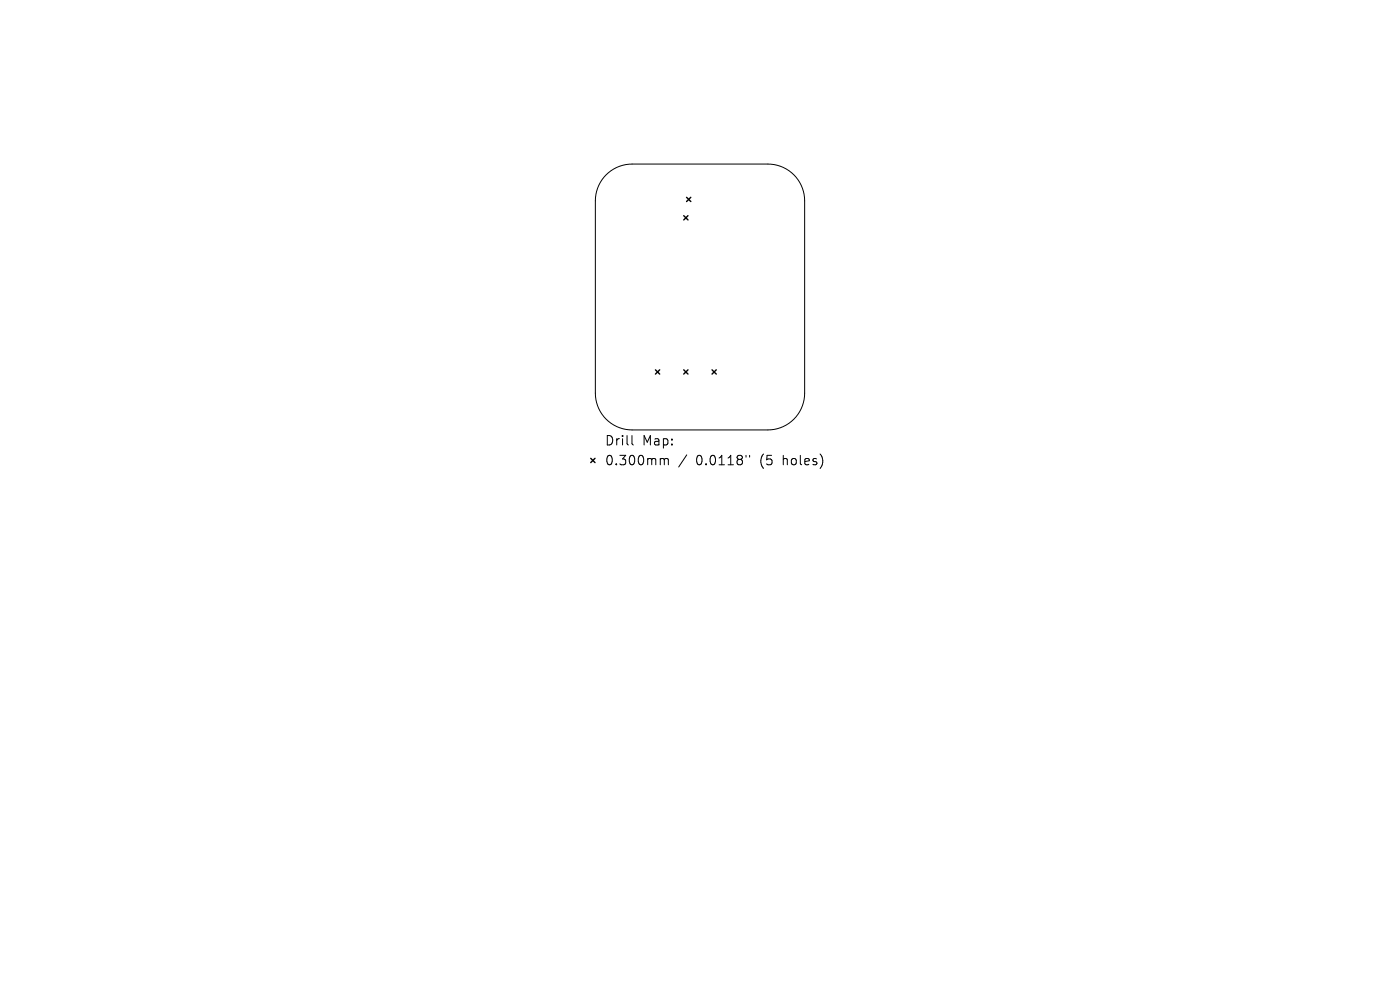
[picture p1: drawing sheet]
<svg xmlns="http://www.w3.org/2000/svg" width="297mm" height="210mm" viewBox="0 0 297 210" stroke-linecap="round" stroke-linejoin="round" font-family="sans-serif">
<defs><g id="words">
<g font-size="2.8">
<text x="128.2" y="94.8">Drill</text>
<text x="136.2" y="94.8">Map:</text>
<text x="128.2" y="99">0.300mm</text>
<text x="147.7" y="99">0.0118&quot;</text>
<text x="161.4" y="99">(5</text>
<text x="166.4" y="99">holes)</text>
</g>
</g></defs>
<path d="M128.6 37.1a7.8 7.8 0 0 1 5.5-2.3h28.8a7.8 7.8 0 0 1 7.8 7.8v40.8a7.8 7.8 0 0 1-7.8 7.8h-28.8a7.8 7.8 0 0 1-7.8-7.8v-40.8a7.8 7.8 0 0 1 2.3-5.5zM134.1 92.4v1.7l.3 .3M140.4 97.3h.2l.3 .2M140.9 97.5l.3-.2 .5 .1 .1 1.2M140.9 97.5v1.1M145.7 96.5l-1.7 2.6M158.3 96.6v.4M159 96.6v.4" fill="none" stroke="#000" stroke-width=".21"/>
<path d="M145.1 45.8l.9 .9M145.7 41.9l.9 .9M146 45.8l-.9 .9M146.6 41.9l-.9 .9M139.1 78.5l.9 .9M140 78.5l-.9 .9M145.1 78.5l.9 .9M146 78.5l-.9 .9M151.1 78.5l.9 .9M152 78.5l-.9 .9M125.3 97.2l.9 .9M126.2 97.2l-.9 .9" fill="none" stroke="#000" stroke-width=".3"/>
<use href="#words"/>
</svg>
